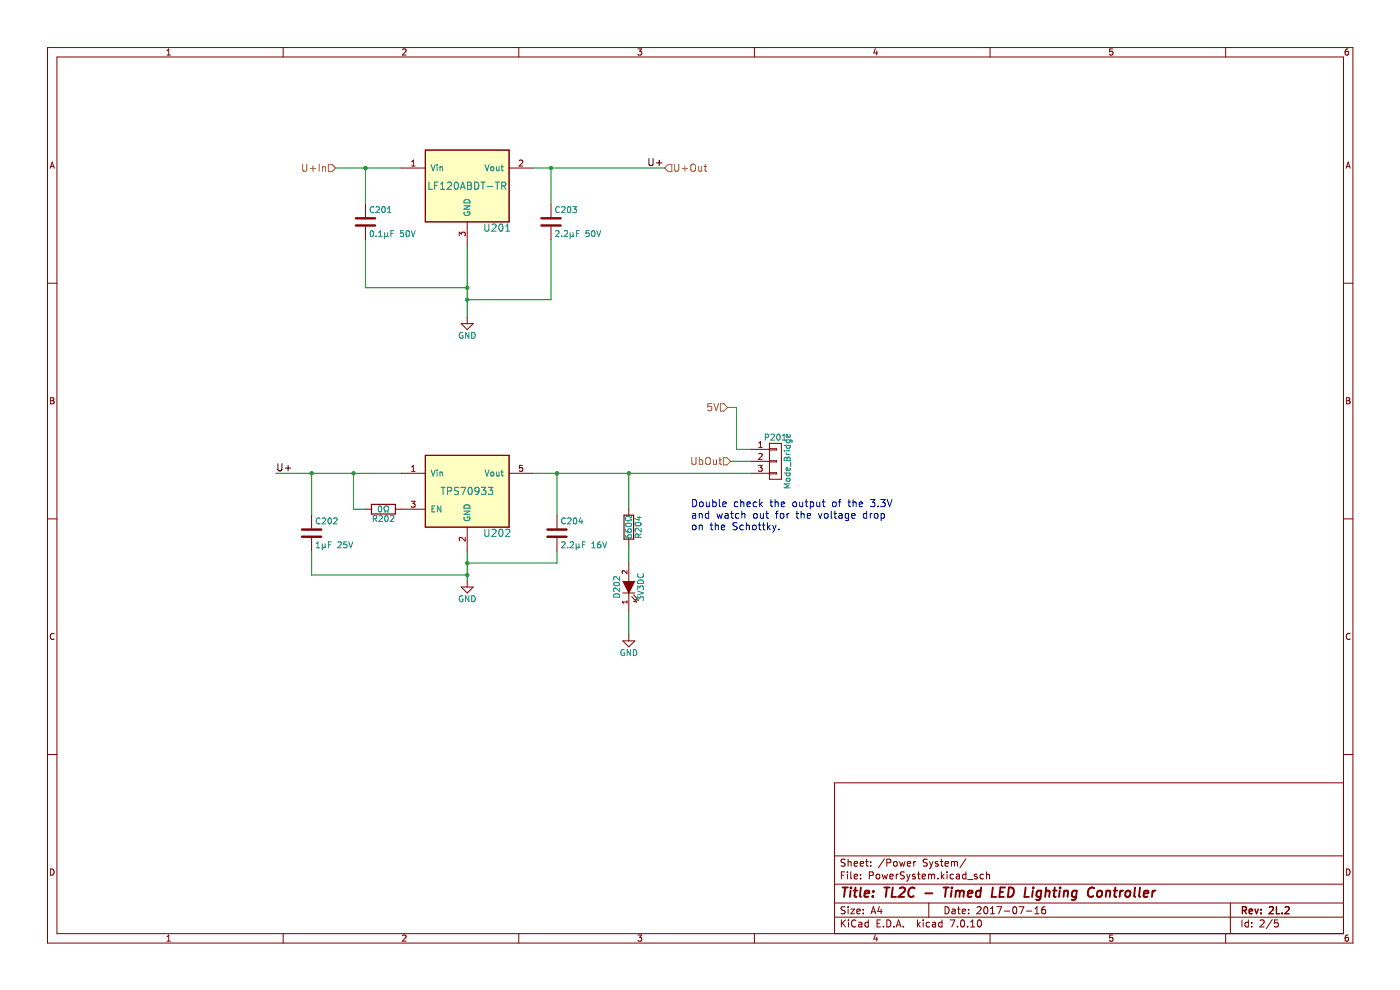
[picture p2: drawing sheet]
<svg xmlns="http://www.w3.org/2000/svg" width="297mm" height="210mm" viewBox="0 0 297 210" stroke-linecap="round" stroke-linejoin="round" font-family="sans-serif">
<g fill="none" stroke="#840000" stroke-width=".21">
<path d="M10.1 10.1h276.9v189.9h-276.9zM12.1 12.1h272.9v185.9h-272.9zM35.4 11.7h.8M35.4 10.8l.4-.4v1.3M60.1 10.1v2M85.4 10.5l.5-.1 .2 .4-.8 .9h.8M110.1 10.1v2M135.3 10.4h.8l-.4 .5 .4 .1v.6l-.2 .1-.6-.1M160 10.1v2M185.7 10.3l-.3 .9h.8M186 10.8v.9M210 10.1v2"/>
<path d="M236 10.4h-.6v.6l.6-.1v.7l-.1 .1-.5-.1M260 10.1v2M286 10.4h-.4l-.2 .3v.7l.2 .3 .4-.1v-.7h-.4l-.2 .2M10.6 35.7l.5-1.3 .4 1.3M10.8 35.3h.6M285.6 35.7l.4-1.3 .4 1.3M285.7 35.3h.6M10.1 60.1h2M285 60.1h2M10.7 84.4h.5l.2 .2-.2 .4 .2 .1 .1 .3-.3 .3h-.5zM10.7 85h.5M285.7 84.4h.4l.3 .2-.3 .4 .3 .1v.3l-.2 .3h-.5z"/>
<path d="M285.7 85h.4M10.1 110.1h2M285 110.1h2M11.5 134.5a.58 .58 0 0 0-.8 .5 .58 .58 0 0 0 .8 .5M286.4 134.5a.58 .58 0 0 0-.8 .5 .58 .58 0 0 0 .8 .5M10.1 160.1h2M285 166.1h-108v31.9M285 160.1h2M10.7 184.3a.66 .66 0 0 1 .8 .7 .66 .66 0 0 1-.8 .6zM35.4 198.7l.4-.4v1.3M35.4 199.6h.8M60.1 198v2"/>
<path d="M85.4 198.5l.5-.2 .2 .4-.8 .9h.8M110.1 198v2M135.3 198.3h.8l-.4 .5 .4 .2v.5l-.2 .1-.6-.1M160 198v2M177 194.5h108M177 191.5h108M177 187.6h108M177 181.6h108M178.5 185.7h.5M178.5 195.1v1.5M178.7 195.8l.7 .8M179.2 184.9h-.7v1.5"/>
<path d="M179.3 192.4l-.6-.1-.2 .2v.4l.6 .3 .2 .3-.3 .3h-.6M179.3 182.3l-.6-.1-.2 .2v.4l.6 .3 .2 .4-.3 .2h-.6M179.4 195.1l-.9 .9M179.8 184.9v.2M179.8 185.4v1M179.9 182.2v1.5M179.9 192.3v.2M179.9 192.8v1M179.9 182.9l.2-.2 .4 .1 .1 .9M180 195.1v.2M180 195.6v1M180.5 192.8h.8l-.8 1h.8"/>
<path d="M180.5 184.9v1.3l.2 .2M181.2 183.2l.7-.1-.1-.3-.4-.1-.2 .3 .1 .7h.5M181.2 185.9l.7-.1-.1-.3-.4-.1-.2 .3 .1 .7h.5M181.6 195.3a.71 .71 0 0 0-1 .5 .71 .71 0 0 0 .7 .8l.3-.1M181.8 193.3l.7-.1-.1-.3-.4-.1-.2 .2v.8h.6M182.2 195.7h.6v.9M182.5 183.2l.7-.1-.1-.3-.4-.1-.2 .3 .1 .7h.5M182.6 186.3v.1M182.6 185.5v.2M182.8 196l-.5 .1-.2 .2 .2 .3h.5M183.1 193.7v.1M183.1 192.9v.1"/>
<path d="M183.6 182.7h.6M183.8 182.2v1.3l.4 .2M184.2 195.7l-.4-.1-.3 .3 .1 .7h.6M184.2 195.1v1.5M184.4 185.7h.7l.2-.3-.1-.3-.8-.2v1.5M184.7 183.6v.1M184.7 182.8v.2M184.8 193.8l.5-1.5 .5 1.5M184.9 193.4h.7M185.7 198.3l-.3 .9h.8M185.9 185.6l.2-.2 .5 .2v.6l-.1 .2h-.4l-.2-.1zM186 198.8v.8"/>
<path d="M186.1 195.8h.5M186.6 192.3l-.4 1h.9M186.8 195.1h-.7v1.5h.7M186.9 192.8v1M187.1 185.4l.3 1 .3-.7 .3 .7 .3-1M187.4 196.5v.1M187.6 182.2l-1.3 1.9M188.1 195.1a.76 .76 0 0 1 .9 .8 .76 .76 0 0 1-.9 .7zM188.1 183h.7l.2-.3-.1-.3-.8-.2v1.5M188.8 185.9l.7-.1-.1-.3-.4-.1-.2 .3v.7h.6M189.6 196.5v.1M189.6 182.9l.2-.2 .5 .2v.6l-.1 .2h-.4l-.2-.1z"/>
<path d="M190.1 196.6l.5-1.5 .5 1.5M190.1 185.4v1M190.3 196.2h.7M190.6 185.4l-.5 .3M190.8 182.7l.3 1 .3-.7 .3 .7 .3-1M191.6 196.5v.1M191.8 185l-.5-.1-.2 .2v.4l.6 .3 .1 .4-.2 .2h-.6M192.3 185.4l.4 1M192.5 183.2l.7-.1-.1-.3-.4-.1-.2 .3 .1 .7h.5M192.7 186.4l-.4 .5M193.1 185.4l-.4 1M193.8 182.7v1"/>
<path d="M194.1 185.5l-.3-.1-.2 .3v.2l.5 .1v.4h-.5M194.3 182.7l-.5 .3M194.6 195.1v1.5M194.6 185.4h.6M194.8 196.1l.4 .5M194.8 184.9v1.3l.4 .2M195.2 195.6l-.6 .6M195.6 185.9l.7-.1v-.3l-.5-.1-.2 .3 .1 .7h.6M195.8 195.1v.2M195.8 195.6v1M196.7 182.3l-.6-.1-.2 .2v.4l.7 .3 .1 .4-.3 .2h-.6M197 185.6l.4-.2 .2 .3"/>
<path d="M197 185.4v1M197 191.5v3M197.2 182.7l.4 1M197.2 195.7l-.4-.1-.3 .3 .1 .7h.6M197.6 183.7l-.4 .5M197.6 185.7l.2-.3 .4 .1 .1 .9M197.6 185.7v.7M197.8 195.7h.6l.1 .9M197.9 182.7l-.3 1M198.5 196l-.5 .1-.2 .2 .2 .3h.5M199 182.8l-.4-.1-.2 .3 .1 .2 .5 .1v.4h-.6M199 186.3v.1"/>
<path d="M199.5 182.7h.6M199.7 182.2v1.3l.4 .2M199.7 184.9v1.5M199.8 195.7l-.4-.1-.3 .3 .2 .7h.5M199.8 195.1v1.5M199.8 185.9l.5 .5M200.3 185.4l-.6 .6M200.5 183.2l.7-.1-.1-.3-.4-.1-.2 .3 .1 .7h.5M200.5 192.3a.76 .76 0 0 1 .9 .8 .76 .76 0 0 1-.9 .7zM200.9 184.9v.2M200.9 185.4v1M201.6 195.1h1l-.7 1.5"/>
<path d="M201.8 182.9l.5-.2 .2 .3M201.8 182.7v1M202 192.9h.6v.9M202.3 185.5l-.5-.1-.2 .3 .1 .7h.6M202.5 183l.2-.3 .4 .1v.9M202.5 183v.7M202.6 193.2l-.5 .1-.2 .2 .2 .3h.5M202.9 185.5h.6l.1 .9M203.1 192.8h.6M203.1 196.5v.1M203.3 192.3v1.3l.4 .2M203.6 185.8l-.5 .1-.3 .2 .3 .3h.5"/>
<path d="M203.9 195.3l.2-.2a.8 .8 0 0 1 .5 .8 .8 .8 0 0 1-.5 .7l-.3-.5zM204.1 193.3l.7-.1v-.3l-.5-.1-.2 .2 .1 .8h.6M204.9 182.2l-1.3 1.9M204.9 185.5l-.4-.1-.3 .3 .1 .7h.6M204.9 184.9v1.5M205.3 186.6h1.1M205.3 196.5v.1M205.5 193.7v.1M205.5 192.9v.1M205.9 196.6h.9M205.9 195.6l.4-.5v1.5M207.3 185.5l-.4-.1-.2 .3 .1 .2 .5 .1v.4h-.6"/>
<path d="M207.3 192.5l.5-.2 .3 .5-.9 1h.9M207.5 195.3l.2-.2a.8 .8 0 0 1 .5 .8 .8 .8 0 0 1-.5 .7l-.4-.5zM208.6 185.5l-.4-.1-.3 .3 .2 .7h.5M208.8 192.5l.3-.2a.8 .8 0 0 1 .5 .8 .8 .8 0 0 1-.5 .7l-.4-.5zM209.3 185.6l.2-.2 .3 .1 .1 .9M209.3 184.9v1.5M210 198v2M210.1 193.8h.9M210.1 192.8l.5-.5v1.5M211.5 192.3h1l-.7 1.5M213.1 193.3h1.1M215 192.5l.2-.2a.8 .8 0 0 1 .5 .8 .8 .8 0 0 1-.5 .7l-.4-.5z"/>
<path d="M216.2 192.3h1l-.6 1.5M217.8 193.3h1.1M219.6 193.8h.8M219.6 192.8l.4-.5v1.5M221.7 192.3l-.4 .1a1.01 1.01 0 0 0 0 1.4l.5-.1v-.5l-.2-.3-.5 .1-.1 .2M236 198.3h-.6v.7l.6-.1v.6l-.1 .1-.5-.1M260 198v2M261 191.5v6.5M263.5 195.1v1.5M264.8 195.7l-.4-.1-.3 .3 .2 .7h.5M264.8 195.1v1.5M265.5 196.5v.1"/>
<path d="M265.5 195.7v.1M267.3 195.3l.6-.2 .3 .5-.9 1h.9M269.9 195.1l-1.3 1.9M271.1 195.1h-.7l-.1 .7 .2-.1 .5 .1 .2 .2-.1 .5-.2 .1-.6-.1M285.7 184.3a.66 .66 0 0 1 .7 .7 .66 .66 0 0 1-.7 .6zM286 198.3l-.4 .1-.2 .3v.7l.2 .2 .4-.1v-.6l-.4-.1-.2 .3"/>
</g>
<path d="M263.6 193.1l.7-.1 .1-.2v-.3l-.8-.2v1.5M263.9 193.1l.5 .7M265 193.3l.7-.1-.1-.3-.4-.1-.2 .2 .1 .8h.5M266.2 192.8l.4 1 .3-1M267.5 193.7v.1M267.5 192.9v.1M269.3 192.5l.6-.2 .2 .5-.9 1h.9M270.8 192.3v1.5h.7M272 193.7v.1M272.6 192.5l.6-.2 .3 .5-.9 1h.9" fill="none" stroke="#840000" stroke-width=".3"/>
<g fill="none" stroke="#840000" stroke-width=".4">
<path d="M178.7 188.3h1.2M179.3 188.3l-.2 2M180.5 188.9l-.2 1.4M180.5 188.3v.1M181.1 188.9h.8M181.5 188.3l-.2 1.7v.2l.4 .1M182.6 188.3l-.2 1.7 .3 .3M183.4 189.6l1-.2-.1-.4h-.7l-.2 1 .2 .3 .6-.1M185.2 190.1l-.1 .2M185.3 189v.2M187.6 188.3h1.1M188.2 188.3l-.3 2"/>
<path d="M189.4 188.3l-.3 2h1M190.9 188.4l.3-.1h.5l.2 .1 .1 .4-.1 .3-1.3 1.2h1.2M194 188.4a.88 .88 0 0 0-1 0 .88 .88 0 0 0-.3 1 .69 .69 0 0 0 .3 .8 .69 .69 0 0 0 .8-.1M196.3 189.5h1.5M200.2 188.3h1.1M200.7 188.3l-.2 2M201.9 188.9l-.2 1.4M202 188.3l-.1 .1M202.8 189.1l.6-.2 .3 .3M202.8 188.9l-.1 1.4M203.7 189.2a.5 .5 0 0 1 .7-.2v1.3M203.7 189.2l-.2 1.1"/>
<path d="M205.3 189.6l1-.2-.1-.4h-.7l-.2 1 .2 .3 .6-.1M208.1 189a.66 .66 0 0 0-1 .3l-.1 .6 .2 .3h.7M208.2 188.3l-.3 2M210.6 188.3l-.2 2h.9M212.1 189.2h.7M213.2 188.3h-1l-.2 2h.9M214.1 188.3a.96 .96 0 0 1 1 .5 .96 .96 0 0 1-.3 1.2l-.5 .3h-.5zM217.6 188.3l-.3 2h1M219.1 188.9l-.2 1.4M219.2 188.3v.1M220.9 189a.66 .66 0 0 0-1 .3l-.1 .6 .2 .3h.8M220.9 188.9l-.2 1.6-.4 .4-.5-.1"/>
<path d="M221.8 189.1l.4-.2 .4 .1v1.3M222 188.3l-.3 2M223.4 188.9h.8M223.8 188.3l-.2 1.7v.2l.4 .1M224.8 188.9l-.1 1.4M224.9 188.3v.1M225.8 189.1l.3-.2 .4 .1v1.3M225.8 188.9l-.2 1.4M228.4 189a.66 .66 0 0 0-1 .3v.6l.1 .3h.8M228.4 188.9l-.2 1.6-.4 .4-.5-.1M232.1 188.4a.88 .88 0 0 0-1 0 .88 .88 0 0 0-.3 1 .69 .69 0 0 0 .3 .8 .69 .69 0 0 0 .8-.1M232.9 189.1l.1-.1a.5 .5 0 0 1 .8 .3v.6l-.3 .3a.5 .5 0 0 1-.8-.3z"/>
<path d="M234.7 189.1l.3-.2 .5 .1-.1 1.3M234.7 188.9l-.1 1.4M236.3 188.9h.7M236.6 188.3l-.2 1.7 .1 .2 .3 .1M237.7 188.9l-.2 1.4M238.2 188.9l-.3 .1-.3 .3M238.9 189.1l.1-.1a.5 .5 0 0 1 .8 .3l-.1 .6-.2 .3a.5 .5 0 0 1-.8-.3zM240.8 188.3l-.2 1.7 .2 .3M241.9 188.3l-.3 1.7 .3 .3M242.6 189.6l1-.2v-.4h-.8l-.2 1 .2 .3 .6-.1M244.5 188.9l-.1 1.4M245.1 188.9l-.4 .1-.2 .3"/>
</g>
<path d="M90.2 96.6h17.8v15.2h-17.8z" fill-rule="evenodd" fill="#ffffc2"/>
<path d="M90.2 96.6h17.8v15.2h-17.8z" fill="none" stroke="#840000" stroke-width=".21"/>
<path d="M90.2 31.8h17.8v15.3h-17.8z" fill-rule="evenodd" fill="#ffffc2"/>
<g fill="none" stroke="#840000" stroke-width=".21">
<path d="M85.1 35.6h5.1M87.3 34.3l.4-.3v1.2M87.3 35.2h.8M90.2 31.8h17.8v15.3h-17.8zM108 35.6h5.1M110.2 34.1l.5-.1 .2 .3-.8 .9h.8M77.5 43.3v2.8M77.5 48.1v2.8M97.4 50v-.8l.5 .5 .1-.4h.6l.1 .2-.1 .5M99.1 47.1v5M97.8 68.7h2.6l-1.3 1.2zM99.1 67.4v1.3"/>
<path d="M87.3 100h.8M87.3 99.1l.4-.4v1.3M90.2 96.6h17.8v15.2h-17.8zM110.8 98.7h-.6v.6h.6v.6l-.1 .1-.5-.1M66.1 109.3v2.8M66.1 114.1v2.8M77.5 108h1.3M83.9 108h6.3M85.1 100.4h5.1M87.3 106.3h.8l-.5 .5 .4 .1v.6l-.2 .1-.5-.1M98.7 114v.8l-.9-.8-.4 .2 .1 .5M99.1 111.8v5.1"/>
<path d="M108 100.4h5.1M118.2 109.3v2.8M118.2 114.1v2.8M133.4 108v1.3M133.4 114.4v1.2M132.1 125.8h2.6M134 126.6l1 1.1-.6-.1M134.4 126.2l1 1.1-.6-.1"/>
</g>
<g fill="none" stroke="#008400" stroke-width=".21">
<path d="M71.2 35.6h13.9M77.5 35.6v7.7M113.1 35.6h27.9M116.9 35.6v7.7M77.5 50.9v10.1h21.6M99.1 52.1v15.3M116.9 50.9v12.7h-17.8M154.3 86.4h2v8.9h3.1M155 97.9h4.4M58.5 100.4h26.6M66.1 116.9v5.1h33M66.1 100.4v8.9"/>
<path d="M75 100.4v7.6h2.5M99.1 116.9v6.3M113.1 100.4h46.3M118.2 100.4v8.9M118.2 116.9v2.5h-19.1M133.4 100.4v7.6M133.4 115.6v3.8M133.4 129.6v5.1"/>
</g>
<g fill="none" stroke="#0000c2" stroke-width=".21">
<path d="M146.9 106a.77 .77 0 0 1 .9 .7 .77 .77 0 0 1-.9 .8zM146.9 109h.6l.1 .9M147 111.5l.4-.1 .3 .3v.4l-.3 .3-.4-.1-.1-.2zM147.6 109.3l-.5 .1-.2 .2 .2 .3h.5M148.3 109.1l.2-.2 .4 .1 .1 .9M148.3 108.9v1M148.3 111.4v1M148.3 111.5l.2-.1 .4 .1 .1 .9M148.5 106.6l.2-.1 .4 .1 .1 .6-.2 .2-.3 .1-.2-.2zM149.8 106.5l.1 .9 .4 .1 .2-.2M150.3 109l-.4-.1-.3 .3 .2 .7h.5M150.3 108.4v1.5"/>
<path d="M150.5 106.5v1M150.6 111.4h.6M150.9 110.9v1.3l.3 .2M151.2 106.5h.5l.2 .3-.1 .6h-.6M151.2 106v1.5M151.7 111.5l.2-.1 .4 .1 .1 .9M151.7 110.9v1.5M152.1 108.9l.3 1 .3-.7 .3 .7 .2-1M152.6 106v1.3l.2 .2M153 111.9l.8-.2-.1-.2-.5-.1-.2 .2 .1 .7h.6M153.3 107l.7-.2v-.3h-.5l-.2 .2 .1 .7h.6M153.8 109h.6l.1 .9"/>
<path d="M154.5 109.3l-.5 .1-.2 .2 .2 .3h.5M155 108.9h.6M155.2 108.4v1.3l.4 .2M156.4 110.9h-.6l-.3 .3 .1 .3 .7 .3v.4l-.2 .2-.6-.1M156.5 106.5h-.4l-.3 .3 .1 .6h.6M156.7 109l-.4-.1-.3 .3 .2 .7h.5M157.2 106.6l.2-.1h.3l.1 1M157.2 106v1.5M157.4 109.1l.2-.2 .4 .1v.9M157.4 108.4v1.5M157.7 111.5l-.5-.1-.3 .3 .2 .6h.6M158.3 111.5l.2-.1 .4 .1 .1 .9"/>
<path d="M158.3 110.9v1.5M158.5 107l.7-.2-.1-.3h-.4l-.2 .2v.7h.6M159.7 111.5l.2-.1 .5 .1v.6l-.1 .2-.4 .1-.2-.2zM160 109l.4-.1 .3 .3v.5l-.3 .2h-.4l-.1-.2zM160.5 106.5h-.4l-.3 .3 .1 .6h.6M160.9 111.4h.5M161.1 110.9v1.3l.3 .2M161.2 106v1.5M161.3 106.9l.4 .6M161.3 108.9l.1 1h.3l.3-.1M161.7 106.5l-.5 .6M161.7 111.4h.6"/>
<path d="M162 110.9v1.3l.3 .2M162 108.9v1M162.5 108.9h.5M162.7 108.4v1.3l.3 .2M162.8 110.9v1.5M163 111.8l.4 .6M163.3 106.5h.6M163.4 111.4l-.6 .6M163.6 106v1.3l.3 .2M163.9 111.4l.4 1M164.3 112.4l-.4 .5M164.4 106.6l.2-.1h.4l.1 1"/>
<path d="M164.4 106v1.5M164.5 108.9h.6M164.6 111.4l-.3 1M165.1 108.4l-.4 .2v1.3M165.2 112.2v.2M165.6 109.1l.2-.2 .4 .2 .1 .6-.1 .2h-.4l-.2-.1zM165.7 107l.8-.2-.1-.3h-.5l-.2 .2 .1 .7h.6M167 108.9v1M167.4 108.9l-.4 .3M168.3 106.6l.2-.1 .4 .1 .1 .6-.2 .2-.3 .1-.2-.2zM168.8 108.9h.6M169.1 108.4v1.3l.3 .2"/>
<path d="M169.6 106.5l.1 .9 .4 .1 .2-.2M169.9 109.1l.3-.2 .3 .1 .1 .9M169.9 108.4v1.5M170.3 106.5v1M170.8 106.5h.6M171 106v1.3l.4 .2M171.2 109.4l.8-.1-.1-.3-.4-.1-.3 .2 .1 .8h.6M171.9 106.5h.4l.3 .3-.1 .6h-.6M171.9 106.5v1.5M173.3 106.5v.9l.4 .1 .2-.2M173.6 108.9l.4 1 .4-1M173.9 106.5v1"/>
<path d="M174.4 106.5h.6M174.7 106v1.3l.3 .2M174.9 109.1l.3-.2 .4 .2 .1 .6-.2 .2h-.3l-.3-.1zM176.3 108.4v1.3l.2 .2M176.7 106.6l.2-.1 .4 .1 .1 .6-.1 .2-.4 .1-.2-.2zM176.9 108.9h.6M177.1 108.4v1.3l.4 .2M177.8 106.5h.6M178 109h.6v.9M178.4 106l-.3 .2v1.3M178.6 109.3l-.5 .1-.2 .2 .2 .3h.5M179.9 106.5h.6"/>
<path d="M180 108.9v1.3l-.3 .2h-.3M180 109l-.4-.1-.3 .3 .1 .7h.6M180.1 106v1.3l.4 .2M180.7 109.4l.7-.1-.1-.3-.4-.1-.2 .2v.8h.6M181 106.6l.2-.1h.3l.1 1M181 106v1.5M182.3 107l.7-.2-.1-.3h-.4l-.2 .2v.7h.6M183.9 109l-.5-.1-.3 .3 .2 .7h.6M183.9 108.4v1.5M184.6 108.9v1M184.7 106h.9l-.5 .5 .4 .2v.6l-.2 .2-.6-.2M185 108.9l-.4 .3"/>
<path d="M185.5 109.1l.3-.2 .4 .2 .1 .6-.2 .2h-.3l-.3-.1zM186.3 107.3v.2M186.8 106h1l-.5 .5 .4 .2v.6l-.2 .2-.7-.2M186.9 109l.5-.1 .2 .3-.1 .7h-.6M186.9 108.9v1.5M188.2 106l.5 1.5 .5-1.5"/>
</g>
<path d="M137.7 33.6v1.2l.3 .3h.4l.1-.3v-1.2M139.3 34.6h1.1M139.8 34v1.1M58.9 98.4v1.2l.3 .3 .5-.1 .1-.2v-1.2M60.5 99.3h1.2M61.1 98.7v1.2" fill="none" stroke="#000" stroke-width=".21"/>
<g fill="none" stroke="#848400" stroke-width=".21">
<path d="M64.2 34.8v1.2l.3 .3h.4l.2-.3v-1.2M65.8 35.8h1.2M66.4 35.2v1.1M67.7 34.8v1.5M68.4 35.3v1M68.4 35.5l.2-.2 .4 .1 .1 .9M69.7 34.9h.7l.8 .7-.8 .8h-.7zM141.8 34.9h.7v1.5h-.7l-.8-.8zM143.1 34.8v1.2l.3 .3h.4l.2-.3v-1.2M144.7 35.8h1.2M145.3 35.2v1.1M146.6 35l.3-.2a.51 .51 0 0 1 .6 .5v.5a.51 .51 0 0 1-.5 .6 .51 .51 0 0 1-.5-.6z"/>
<path d="M148.2 35.3l.1 1h.3l.3-.1M148.9 35.3v1M149.4 35.3h.5M149.6 34.8v1.3l.3 .2M146.8 97v1.3l.3 .3 .4-.1 .1-.2v-1.3M148.4 97.6l.4-.1 .3 .3-.1 .7h-.6M148.4 97v1.6M149.8 97.2l.2-.2a.51 .51 0 0 1 .7 .5v.5a.51 .51 0 0 1-.5 .6 .51 .51 0 0 1-.5-.6zM150.9 85.6h-.7l-.1 .7 .3-.1 .5 .1 .1 .2-.1 .5-.2 .1-.6-.1M151.3 97.5l.1 1 .4 .1 .2-.2M151.4 85.6l.5 1.5 .6-1.5M152 97.5v1.1"/>
<path d="M152.5 97.5h.6M152.7 97v1.3l.4 .3M152.8 85.7h.8l.7 .7-.7 .8h-.8zM153.5 97.1h.7l.8 .8-.8 .7h-.7z"/>
</g>
<g fill="none" stroke="#008484" stroke-width=".21">
<path d="M91 38.6v1.5h.7M91.5 35l.4 1.2 .4-1.2M92.2 39.3h.5M92.7 35v.1M92.7 35.4v.8M92.9 38.6h-.7v1.5M93.3 35.4v.8M93.3 35.5l.5-.1 .1 .8M93.5 39.1l.4-.5v1.5M94.9 38.8l.6-.2 .3 .5-1 1h1M96.5 38.8l.2-.2a.81 .81 0 0 1 .5 .8 .81 .81 0 0 1-.5 .7l-.2-.1-.1-.4zM97.8 39.7h.7"/>
<path d="M99.2 38.6h.5l.3 .3-.3 .4 .3 .2 .1 .4-.3 .2h-.6zM99.2 39.3h.5M100.7 38.6a.77 .77 0 0 1 .9 .8 .77 .77 0 0 1-.9 .7zM102 38.6h.9M102.5 38.6v1.5M102.9 35l.4 1.2 .4-1.2M103.4 39.6h1.2M104.2 35.5l.1-.1 .4 .1v.7l-.5-.1zM105.1 38.6h.8M105.3 35.4l.1 .8 .5-.1M105.5 38.6v1.5M105.9 35.4v.8"/>
<path d="M106.3 35.4h.5M106.4 39.4l.8-.1 .1-.2-.1-.3-.8-.2v1.5M106.5 35v1l.3 .2M106.8 39.4l.5 .7M78.6 49l.2-.1a.68 .68 0 0 1 .5 .7 .68 .68 0 0 1-.5 .6l-.3-.5zM79.3 44a.56 .56 0 0 0-.8 .5 .56 .56 0 0 0 .8 .5M79.8 50.1v.1M79.8 44l.5-.2 .2 .4-.8 .9h.8M80.3 50.2h.8M80.3 49.3l.4-.4v1.3M81.1 44l.2-.2a.68 .68 0 0 1 .4 .7 .68 .68 0 0 1-.4 .6l-.3-.5zM81.6 49.3v1.3"/>
<path d="M81.6 50l.2 .2 .4-.2M82.2 45.1h.7M82.2 44.2l.4-.4v1.3M82.2 50l.2 .2M82.2 49.3v.7M82.9 49.5h.5M83.5 48.9h-.6v1.3M85.6 48.9h-.6l-.1 .6h.6l.1 .6-.2 .1-.5-.1M86.3 49l.1-.1a.68 .68 0 0 1 .5 .7 .68 .68 0 0 1-.5 .6l-.3-.5zM87.2 48.9l.4 1.3 .5-1.3M93.5 40.1h.8M97.7 40.1l.5-1.5 .5 1.5"/>
<path d="M98.4 43.7h1.3l-1.3 .7h1.3M98.5 45a.58 .58 0 0 0 .6 .7 .58 .58 0 0 0 .5-.8h-.4v.3M98.6 42.4a.66 .66 0 0 1 .8 0 .66 .66 0 0 1 .3 .7h-1.3zM102.9 47.5v1.2l.2 .3h.5l.1-.3v-1.2M104.4 47.7l.6-.2 .2 .4-.9 1.1h.9M106 47.7l.2-.2a.81 .81 0 0 1 .5 .8 .81 .81 0 0 1-.5 .7l-.2-.1-.2-.4zM107.3 49h.8M107.3 47.9l.4-.4v1.5M98.1 70.6a.58 .58 0 0 0-.7 .5 .58 .58 0 0 0 .8 .6v-.5h-.2M99.5 70.5v1.3l-.7-1.3v1.3M100.1 70.5a.64 .64 0 0 1 .7 .6 .64 .64 0 0 1-.7 .7zM91.5 99.7l.4 1.3 .4-1.3"/>
<path d="M92.7 99.7v.1M102.9 99.7l.4 1.3 .4-1.3M106.5 99.7v1.1l.3 .2M67.1 116.2h.7M67.1 115.3l.4-.4v1.3M67.9 110a.56 .56 0 0 0-.8 .5 .56 .56 0 0 0 .8 .5M68.4 116l.1 .2 .5-.2M68.4 115.4v1.2M68.4 110l.4-.1 .3 .3-.8 .9h.8M69 116l.1 .2M69 115.4v.6M69.7 110l.2-.1a.68 .68 0 0 1 .4 .6 .68 .68 0 0 1-.4 .6l-.3-.5z"/>
<path d="M69.7 115.5h.4M70.3 114.9h-.6v1.3M70.8 110l.5-.1 .2 .3-.8 .9h.8M71.7 115.1l.5-.2 .2 .4-.8 .9h.8M73.6 114.9h-.6l-.1 .6h.6l.1 .6-.2 .1-.5-.1M74 114.9l.4 1.3 .4-1.3M79.2 110h.6l.1-.5-.7-.1v1.2M79.5 110l.4 .6M80.4 107.4l.2-.1a.68 .68 0 0 1 .4 .7 .68 .68 0 0 1-.4 .6l-.3-.5zM80.4 109.5l.5-.1 .2 .3-.8 .9h.8M81.5 108.6h.3v-.2a.54 .54 0 0 1-.3-.8 .54 .54 0 0 1 .7-.2l.2 .6-.3 .4v.2h.3M81.7 109.5l.2-.1a.68 .68 0 0 1 .5 .6 .68 .68 0 0 1-.5 .6l-.3-.5z"/>
<path d="M82.8 109.5l.5-.1 .2 .3-.7 .9h.7M91.6 107.9h.5M92.3 107.3h-.7v1.3h.7M92.7 100.1v.9M93.3 100.1v.9M93.3 100.2h.5l.1 .8M93.5 107.3v1.3l-.7-1.3v1.3M93.6 103.4h.8M94 103.4v1.5M94.9 104.2l.8-.1 .1-.2-.1-.4-.8-.1v1.5M97.3 103.5l-.6-.1-.3 .3 .1 .3 .7 .3v.5l-.2 .1-.6-.1M97.8 103.4h1l-.7 1.5"/>
<path d="M98.4 108.4h1.3l-1.3 .7h1.3M98.5 109.7a.58 .58 0 0 0 .6 .8 .58 .58 0 0 0 .5-.8h-.4v.2M98.5 107.3a.68 .68 0 0 1 .8-.2 .68 .68 0 0 1 .4 .7h-1.3zM99.4 103.5l.3-.1a.81 .81 0 0 1 .5 .7 .81 .81 0 0 1-.5 .8l-.3-.1-.1-.5zM101.6 104l-.3 .3h-.3l-.3-.3 .2-.5 .4-.1 .2 .1a1.01 1.01 0 0 1-.3 1.4h-.3M102.1 103.4h1l-.5 .6 .4 .1v.7l-.2 .1-.7-.1M102.9 112.3v1.2l.2 .3 .5-.1 .1-.2v-1.2M103.6 103.4h.9l-.5 .6 .4 .1v.7l-.2 .1-.6-.1M104.2 100.2l.1-.1 .4 .1v.7h-.5zM104.4 112.4l.6-.1 .2 .4-.9 1.1h.9M105.3 100.1l.1 .8h.5M105.9 100.1v.9"/>
<path d="M106 112.4l.2-.1a.81 .81 0 0 1 .5 .7 .81 .81 0 0 1-.5 .8l-.2-.2-.2-.4zM106.3 100.1h.5M107.3 112.4l.6-.1 .2 .4-.9 1.1h.9M119.1 115.1l.5-.2 .3 .4-.8 .9h.8M119.9 110a.56 .56 0 0 0-.8 .5 .56 .56 0 0 0 .8 .5M120.4 116.1v.1M120.4 110l.5-.1 .2 .3-.7 .9h.7M121 115.1l.4-.2 .3 .4-.8 .9h.8M121.7 110l.2-.1a.68 .68 0 0 1 .5 .6 .68 .68 0 0 1-.5 .6l-.3-.5zM122.2 116l.2 .2 .4-.2M122.2 115.4v1.2M122.8 116l.2 .2"/>
<path d="M122.8 115.4v.6M123.1 109.8l-.3 .9h.8M123.4 110.3v.8M123.6 115.5h.4M124.2 114.9h-.6v1.3M125.6 116.2h.7M125.6 115.3l.3-.4v1.3M127.4 114.9l-.4 .1-.2 .2v.8l.2 .2 .4-.1v-.6l-.4-.1-.2 .3M127.9 114.9l.4 1.3 .4-1.3M132.7 112.3l.1 .4 .2 .2h.7l.3-.2-.1-.5-.6 .1-.1 .4 .2 .2M132.7 113.5l.1 .4 .2 .2h.7l.3-.2-.1-.4h-.6l-.1 .4 .2 .2M132.8 111.2a.75 .75 0 0 1 1.2 .2 .72 .72 0 0 1-1.3-.1z"/>
<path d="M134 109.5v.3h-.3a.54 .54 0 0 0-.7-.2 .54 .54 0 0 0-.2 .7l.6 .2 .3-.3h.3v.3M134.8 111a.75 .75 0 0 1 1.2 .2 .72 .72 0 0 1-1.3-.1zM135.2 109.7h.8M135.4 114l-.1-.6-.4-.1-.2 .7h1.3M135.6 109.6v.7l-.9-.3M136 113.2l-.6 .5M136 112v.8l-.9-.8-.4 .3 .2 .5"/>
</g>
<path d="M78.8 107h5.1v2h-5.1zM132.4 109.3h2v5.1h-2z" fill="none" stroke="#840000" stroke-width=".25"/>
<path d="M75.5 47.8h4.1M75.5 46.3h4.1M64.1 113.9h4M64.1 112.3h4M116.1 113.9h4.1M116.1 112.3h4.1" fill="none" stroke="#840000" stroke-width=".51"/>
<path d="M132.1 123.2h2.6l-1.3 2.6z" fill="#840000"/>
<g fill="none" stroke="#840000" stroke-width=".21">
<path d="M116.9 43.3v2.8M116.9 48.1v2.8M159.4 95.3h3.8M159.4 97.9h3.8M160.9 98.7h.8l-.4 .5 .3 .1v.6l-.1 .1-.6-.1M161 94.9h.7M161 94l.3-.4v1.3M161 96.3l.5-.1 .2 .3-.8 .9h.8M163.2 94h2.6v7.7h-2.6zM163.2 95.2h1.6v.2h-1.6M163.2 97.7h1.6v.3h-1.6M133.4 119.4v3.8"/>
<path d="M159.4 100.4h3.8M163.2 100.3h1.6v.2h-1.6M97.8 124.5h2.6l-1.3 1.3zM99.1 123.2v1.3M132.1 123.2l1.3 2.6M132.1 135.9h2.6l-1.3 1.3zM133 121.1v.6l-.7-.6-.3 .1 .1 .4M133 127.4v.6M133 127.7h-1l.3 .3M133.4 125.8v3.8M133.4 134.7v1.2M134.7 123.2l-1.3 2.6"/>
</g>
<g fill="none" stroke="#008484" stroke-width=".21">
<path d="M117.9 49l.5-.1 .2 .4-.8 .9h.8M118.7 44a.56 .56 0 0 0-.8 .5 .56 .56 0 0 0 .8 .5M119.1 50.1v.1M119.1 44l.5-.2 .3 .4-.8 .9h.8M119.7 49l.5-.1 .2 .4-.8 .9h.8M120.5 44l.2-.2a.68 .68 0 0 1 .4 .7 .68 .68 0 0 1-.4 .6l-.3-.5zM121 50l.1 .2 .5-.2M121 49.3v1.3M121.5 43.8h.8l-.4 .5 .3 .1v.6l-.1 .1-.6-.1M121.6 50l.1 .2M121.6 49.3v.7M122.3 49.5h.4"/>
<path d="M122.9 48.9h-.6v1.3M125 48.9h-.7v.6h.6l.1 .6-.2 .1-.5-.1M125.6 49l.2-.1a.68 .68 0 0 1 .4 .7 .68 .68 0 0 1-.4 .6l-.3-.5zM126.6 48.9l.4 1.3 .4-1.3M162.4 92.8l.6-.1v-.5l-.6-.1v1.3M163.6 92.2l.5-.1 .2 .4-.8 .9h.8M164.9 92.2l.2-.1a.68 .68 0 0 1 .4 .6 .68 .68 0 0 1-.4 .7l-.3-.5zM166 92.5l.3-.4v1.3M166 93.4h.7M166.4 95.6h.1M166.4 94.5h1.2M166.4 97.1l.3-.1 .3 .3 .1-.3 .3-.1 .2 .3v.5h-1.2z"/>
<path d="M166.8 93.3h1l.2 .3v.3M166.8 96l.2 .4M166.8 96.4h.8M166.8 95.6h.8M166.8 94.5v.3l.2 .3 .6-.1v-.5M166.8 93.3v.4l.2 .2 .6-.1v-.5M167 97.3v.4M167.6 92.2v.4l-.2 .2-.6-.1v-.5h.3l.1 .6M167.6 99.2v.4l-.2 .2-.6-.1v-.5h.3l.1 .6M167.7 98v.9M166.4 100.3h1.2M166.8 101.5l.6-.1 .2 .4-.2 .3h-.4l-.2-.3z"/>
<path d="M166.8 100.3v.4l.2 .2 .6-.1v-.5M167.6 102.6h-1.2l.9 .5-.9 .4h1.2M98.1 126.4a.58 .58 0 0 0-.7 .6 .58 .58 0 0 0 .8 .5v-.4h-.2M99.5 126.4v1.2l-.7-1.2v1.2M100.1 126.4a.64 .64 0 0 1 .7 .6 .64 .64 0 0 1-.7 .6zM130.2 126.2a.68 .68 0 0 1 .8-.2 .68 .68 0 0 1 .4 .7h-1.2zM130.3 123.6a.61 .61 0 0 1 .7-.2 .61 .61 0 0 1 .4 .7 .75 .75 0 0 1-1.2-.3zM131.4 122.3v.8l-.9-.8-.3 .3 .1 .4M131.4 124.7v.8l-.9-.8-.3 .3 .1 .5M132.4 137.9a.58 .58 0 0 0-.7 .5 .58 .58 0 0 0 .8 .5v-.4h-.3M133.8 137.8v1.3l-.8-1.3v1.3M134.4 137.8a.64 .64 0 0 1 .7 .6 .64 .64 0 0 1-.7 .7z"/>
<path d="M135.2 125.1v-.8l.5 .4 .2-.4h.5l.1 .2-.1 .6M135.2 127.4v-.8l.5 .4 .2-.4h.5l.1 .2-.1 .6M135.2 125.4l1.3 .4-1.3 .4M135.3 123.2a.68 .68 0 0 1 .8-.2 .68 .68 0 0 1 .4 .7h-1.3zM135.4 121.7a.56 .56 0 0 0 .5 .8 .56 .56 0 0 0 .5-.8"/>
</g>
<path d="M114.9 47.8h4M114.9 46.3h4" fill="none" stroke="#840000" stroke-width=".51"/>
<g fill="#008400">
<circle cx="66.1" cy="100.4" r=".46"/>
<circle cx="99.1" cy="63.6" r=".46"/>
<circle cx="99.1" cy="122" r=".46"/>
<circle cx="99.1" cy="119.4" r=".46"/>
<circle cx="77.5" cy="35.6" r=".46"/>
<circle cx="99.1" cy="61" r=".46"/>
<circle cx="75" cy="100.4" r=".46"/>
<circle cx="118.2" cy="100.4" r=".46"/>
<circle cx="133.4" cy="100.4" r=".46"/>
<circle cx="116.9" cy="35.6" r=".46"/>
</g>
</svg>
